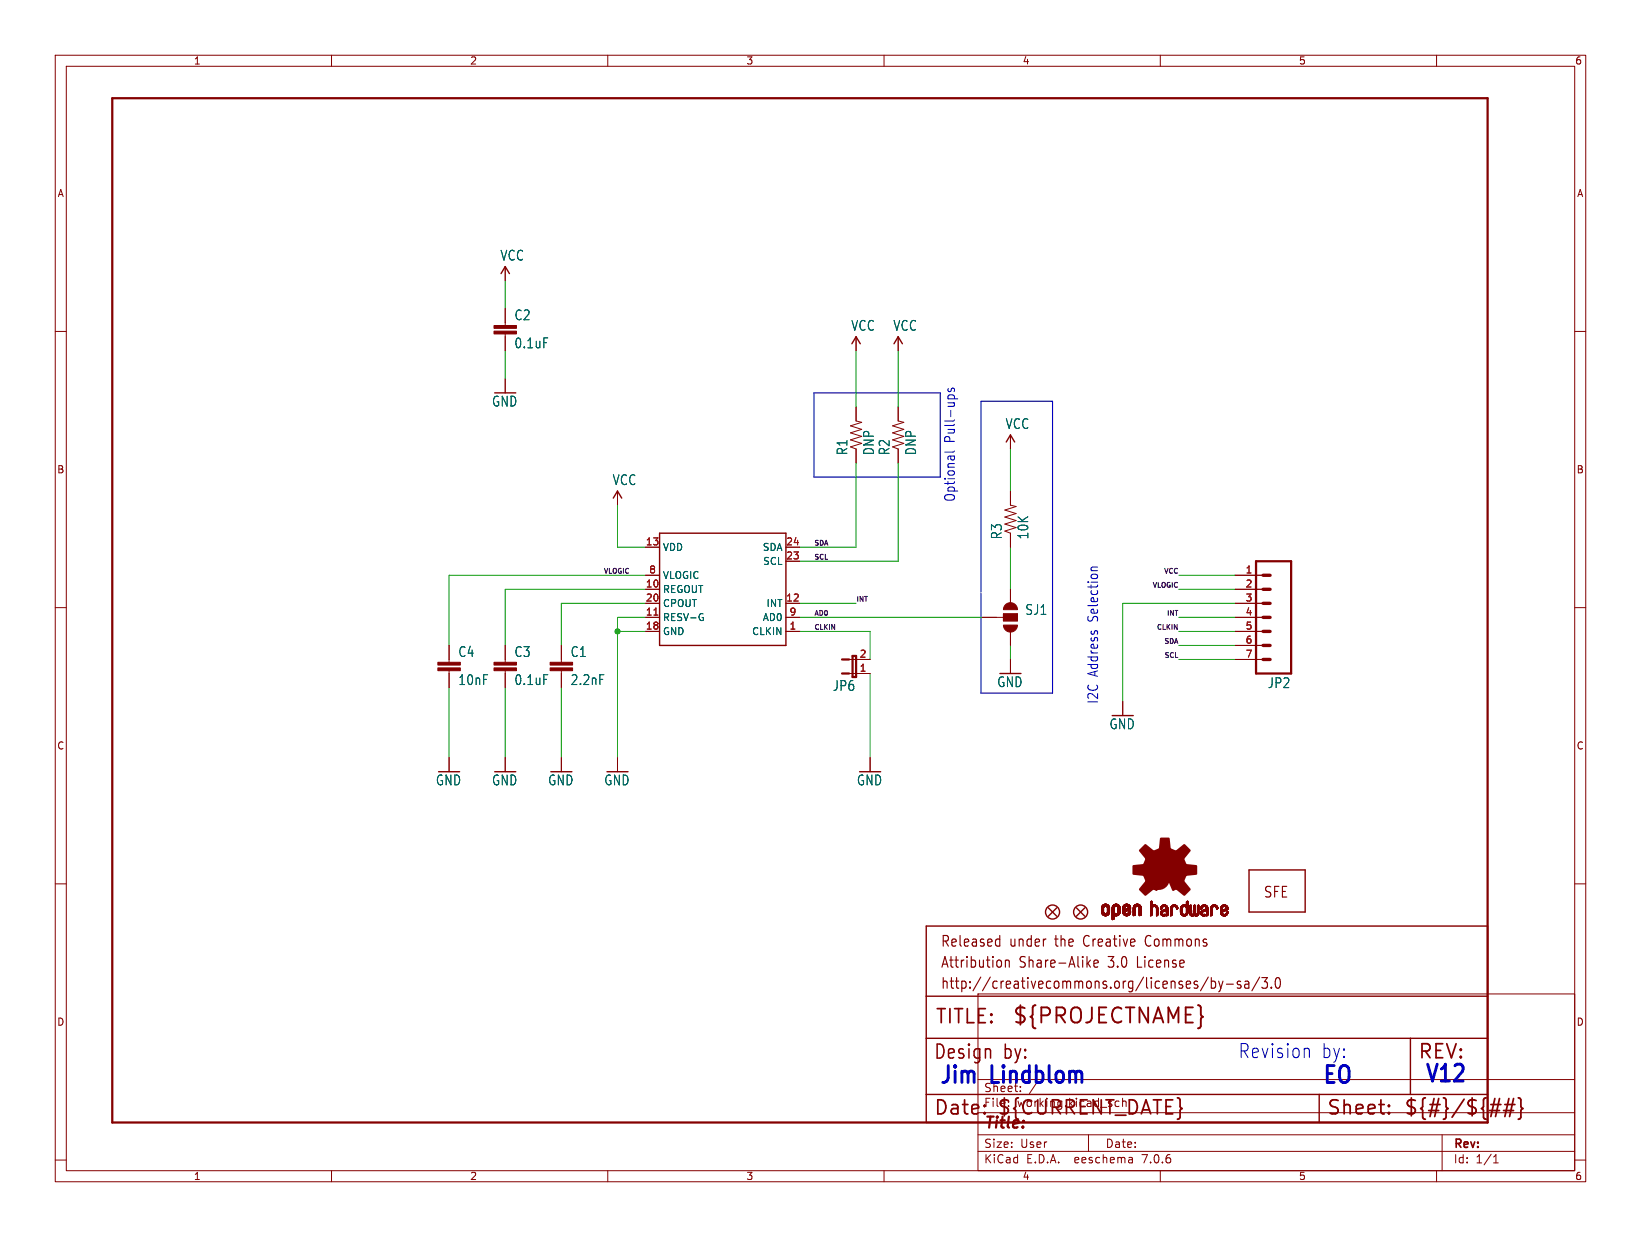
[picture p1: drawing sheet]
<svg xmlns="http://www.w3.org/2000/svg" width="297mm" height="224mm" viewBox="0 0 297 224" stroke-linecap="round" stroke-linejoin="round" font-family="sans-serif">
<defs><g id="words">
<g font-size="4.2" fill="#0000c2">
<text x="169.9" y="196.3">Jim</text>
<text x="179.6" y="196.3">Lindblom</text>
<text x="239.3" y="196.3">EO</text>
<text x="257.8" y="196.1">V12</text>
</g>
<text font-size="3.8" fill="#840000" x="183.1" y="185.7">${PROJECTNAME}</text>
<g font-size="3.5" fill="#840000">
<text x="169.2" y="185.7">TITLE:</text>
<text x="168.9" y="192.1">Design</text>
<text x="256.5" y="192.1">REV:</text>
<text x="168.9" y="202.2">Date:</text>
<text x="180.3" y="202.2">${CURRENT_DATE}</text>
<text x="240" y="202.2">Sheet:</text>
<text x="254" y="202.2">${#}/${##}</text>
</g>
<g font-size="3.5" fill="#0000c2">
<text x="224" y="191.8">Revision</text>
<text x="239.1" y="191.8">by:</text>
<text x="181.6" y="192.1">by:</text>
</g>
<text font-size="2.8" fill="#840000" x="178" y="204.8">Title:</text>
<g font-size="2.7" fill="#840000">
<text x="228.6" y="162.8">SFE</text>
<text x="170.2" y="171.7">Released</text>
<text x="182.7" y="171.7">under</text>
<text x="191.1" y="171.7">the</text>
<text x="196.5" y="171.7">Creative</text>
<text x="208" y="171.7">Commons</text>
<text x="170.2" y="175.5">Attribution</text>
<text x="170.2" y="179.3">http://creativecommons.org/licenses/by-sa/3.0</text>
<text x="184.5" y="175.5">Share-Alike</text>
<text x="200.8" y="175.5">3.0</text>
<text x="206.2" y="175.5">License</text>
</g>
<g font-size="2.5" fill="#006464">
<text x="90.5" y="47.4">VCC</text>
<text x="93" y="58.2">C2</text>
<text x="93" y="63.3">0.1uF</text>
<text x="154" y="60.1">VCC</text>
<text x="161.6" y="60.1">VCC</text>
<text x="89" y="73.8">GND</text>
<text x="181.9" y="77.9">VCC</text>
<text x="153.6" y="82.5" transform="rotate(-90 153.6 82.5)">R1</text>
<text x="158.4" y="82.5" transform="rotate(-90 158.4 82.5)">DNP</text>
<text x="161.2" y="82.5" transform="rotate(-90 161.2 82.5)">R2</text>
<text x="166" y="82.5" transform="rotate(-90 166 82.5)">DNP</text>
<text x="110.8" y="88">VCC</text>
<text x="181.5" y="97.7" transform="rotate(-90 181.5 97.7)">R3</text>
<text x="186.3" y="97.7" transform="rotate(-90 186.3 97.7)">10K</text>
<text x="185.5" y="111.5">SJ1</text>
<text x="82.9" y="119.1">C4</text>
<text x="93" y="119.1">C3</text>
<text x="103.2" y="119.1">C1</text>
<text x="82.9" y="124.2">10nF</text>
<text x="93" y="124.2">0.1uF</text>
<text x="103.2" y="124.2">2.2nF</text>
<text x="150.6" y="125.3">JP6</text>
<text x="180.4" y="124.6">GND</text>
<text x="229.4" y="124.8">JP2</text>
<text x="200.7" y="132.2">GND</text>
<text x="78.8" y="142.4">GND</text>
<text x="89" y="142.4">GND</text>
<text x="99.1" y="142.4">GND</text>
<text x="109.3" y="142.4">GND</text>
<text x="155" y="142.4">GND</text>
</g>
<g font-size="2.5" fill="#0000c2">
<text x="173" y="80.2" transform="rotate(-90 173 80.2)">Pull-ups</text>
<text x="173" y="90.9" transform="rotate(-90 173 90.9)">Optional</text>
<text x="198.9" y="112.5" transform="rotate(-90 198.9 112.5)">Selection</text>
<text x="198.9" y="127.5" transform="rotate(-90 198.9 127.5)">I2C Address</text>
</g>
<g font-size="2.1" fill="#0000c2">
<text x="178" y="197.9">Sheet:</text>
<text x="186.2" y="197.9">/</text>
</g>
<g font-size="2.1" fill="#840000">
<text x="178" y="200.6">File:</text>
<text x="184.1" y="200.6">working.kicad_sch</text>
<text x="178" y="208">Size:</text>
<text x="184.7" y="208">User</text>
<text x="200" y="208">Date:</text>
<text x="263" y="208.2">Rev:</text>
<text x="178" y="210.8">KiCad</text>
<text x="185.7" y="210.8">E.D.A.</text>
<text x="194.6" y="210.8">eeschema</text>
<text x="207" y="210.8">7.0.6</text>
<text x="263" y="210.8">Id:</text>
<text x="267.1" y="210.8">1/1</text>
</g>
<g font-size="1.8" fill="#840000">
<text x="35" y="11.9">1</text>
<text x="85" y="11.9">2</text>
<text x="135" y="11.9">3</text>
<text x="185" y="11.9">4</text>
<text x="235" y="11.9">5</text>
<text x="285" y="11.9">6</text>
<text x="10.3" y="35.9">A</text>
<text x="285.3" y="35.9">A</text>
<text x="10.3" y="85.9">B</text>
<text x="285.3" y="85.9">B</text>
<text x="10.3" y="135.9">C</text>
<text x="285.3" y="135.9">C</text>
<text x="10.3" y="185.9">D</text>
<text x="285.3" y="185.9">D</text>
<text x="35" y="213.8">1</text>
<text x="85" y="213.8">2</text>
<text x="135" y="213.8">3</text>
<text x="185" y="213.8">4</text>
<text x="235" y="213.8">5</text>
<text x="285" y="213.8">6</text>
</g>
<g font-size="1.8" fill="#a90000">
<text x="116.8" y="98.8">13</text>
<text x="142.2" y="101.3">23</text>
<text x="142.2" y="98.8">24</text>
<text x="116.8" y="106.4">10</text>
<text x="117.4" y="103.9">8</text>
<text x="225.4" y="103.9">1</text>
<text x="225.4" y="106.4">2</text>
<text x="116.8" y="111.5">11</text>
<text x="116.8" y="109">20</text>
<text x="142.2" y="109">12</text>
<text x="142.8" y="111.5">9</text>
<text x="225.4" y="109">3</text>
<text x="225.4" y="111.5">4</text>
<text x="116.8" y="114">18</text>
<text x="142.8" y="114">1</text>
<text x="155.5" y="119.1">2</text>
<text x="225.4" y="114">5</text>
<text x="225.4" y="116.6">6</text>
<text x="225.4" y="119.1">7</text>
<text x="155.5" y="121.7">1</text>
</g>
<g font-size="1.8" fill="#006464">
<text x="119.9" y="99.9">VDD</text>
<text x="138" y="99.9">SDA</text>
<text x="119.9" y="107.5">REGOUT</text>
<text x="119.9" y="105">VLOGIC</text>
<text x="138" y="102.5">SCL</text>
<text x="119.9" y="112.6">RESV-G</text>
<text x="119.9" y="110.1">CPOUT</text>
<text x="138" y="112.6">AD0</text>
<text x="138.6" y="110.1">INT</text>
<text x="119.9" y="115.2">GND</text>
<text x="136" y="115.2">CLKIN</text>
</g>
<g font-size="1.2" fill="#0f0f0f">
<text x="147.3" y="98.8">SDA</text>
<text x="147.3" y="101.4">SCL</text>
<text x="109.2" y="103.9">VLOGIC</text>
<text x="208.5" y="106.4">VLOGIC</text>
<text x="210.5" y="103.9">VCC</text>
<text x="147.3" y="111.5">AD0</text>
<text x="154.9" y="109">INT</text>
<text x="211" y="111.5">INT</text>
<text x="147.3" y="114.1">CLKIN</text>
<text x="209.2" y="114.1">CLKIN</text>
<text x="210.6" y="116.6">SDA</text>
<text x="210.6" y="119.1">SCL</text>
</g>
</g></defs>
<g fill="none" stroke="#840000" stroke-width=".18">
<path d="M10 10h277v203.9h-277zM12 12h273v199.9h-273zM60 10v2M110 10v2M160 10v2M210 10v2M260 10v2M10 60h2M91.4 48.3v2.5M91.4 55.9v3M285 60h2M91.4 60.5v3"/>
<path d="M91.4 68.6v2.5M154.9 73.7v2.5l1.1 .3-2.1 .6 2.1 .6-2.1 .7 2.1 .6-2.1 .6 2.1 .7-2.1 .6 1 .4v2.5M154.9 61v2.5M162.6 73.7v2.5l1 .3-2.1 .6 2.1 .6-2.1 .7 2.1 .6-2.1 .6 2.1 .7-2.1 .6 1.1 .4v2.5M162.6 61v2.5M182.9 78.7v2.6M111.8 88.9v2.5M116.8 99.1h2.6M142.2 99.1h2.6M182.9 88.9v2.5l1 .3-2 .6 2 .7-2 .6 2 .6-2 .7 2 .6-2 .6 1 .4v2.6M10 110h2M81.3 116.8v3.1"/>
<path d="M91.4 116.8v3.1M101.6 116.8v3.1M116.8 104.1h2.6M116.8 106.7h2.6M116.8 109.2h2.6M116.8 111.8h2.6M116.8 114.3h2.6M142.2 109.2h2.6M142.2 111.8h2.6M142.2 114.3h2.6M142.2 101.6h2.6M153.7 119.4h3.8"/>
<path d="M177.8 111.8h3.8M181.6 111.1h2.5v1.3h-2.5zM182.9 106.7v2.5M182.9 114.3v2.5M182.9 119.4v2.5M223.5 104.1h5.1M223.5 106.7h5.1M223.5 109.2h5.1M223.5 111.8h5.1M223.5 114.3h5.1M223.5 116.8h5.1M223.5 119.4h5.1"/>
<path d="M285 110h2M81.3 121.4v3.1M81.3 137.2v2.5M91.4 121.4v3.1M91.4 137.2v2.5M101.6 121.4v3.1M101.6 137.2v2.5M111.8 137.2v2.5M153.7 121.9h3.8M157.5 137.2v2.5M203.2 127v2.5M10 160h2"/>
<path d="M285 160h2M177 179.9h108v32h-108zM177 195.4h108M187.6 196l-1.3 2M10 210h2M60 211.9v2M110 211.9v2M160 211.9v2M177 208.4h108M177 205.4h108M177 201.4h108M197 205.4v3"/>
<path d="M204.9 209.6l.1 .9M205 210.4l-.2 .1M205 209.9h-.2M210 211.9v2M260 211.9v2M261 205.4v6.5M270.3 210.5h.9M270.3 209.4l.4-.4v1.5M285 210h2"/>
</g>
<path d="M20.3 17.8h248.9v185.4h-248.9zM152.4 119.4h1.3M154.3 118.7h.6v3.9h-.6zM227.3 101.6h6.4v20.3h-6.4zM152.4 121.9h1.3" fill="none" stroke="#840000" stroke-width=".41"/>
<path d="M228.6 104.1h1.3M228.6 106.7h1.3M228.6 109.2h1.3M228.6 111.8h1.3M228.6 114.3h1.3M228.6 116.8h1.3M228.6 119.4h1.3" fill="none" stroke="#840000" stroke-width=".61"/>
<g fill="#840000" stroke="#840000" stroke-width=".18">
<path d="M79.2 120.9h4.1v.5h-4.1z"/>
<path d="M79.2 119.9h4.1v.5h-4.1z"/>
<path d="M89.4 59.9h4.1v.6h-4.1z"/>
<path d="M89.4 58.9h4.1v.5h-4.1z"/>
<path d="M181.6 113.2h2.5a1.27 1.27 0 0 1-1.2 1.2 1.27 1.27 0 0 1-1.3-1.2z"/>
<path d="M181.6 111.1h2.5v1.3h-2.5z"/>
<path d="M182 109.5a1.27 1.27 0 0 1 1.4-.3 1.27 1.27 0 0 1 .7 1.2h-2.5l.1-.5z"/>
<path d="M199.4 165.1h.3z"/>
<path d="M199.4 165l.3 .1z"/>
<path d="M199.4 165h.3z"/>
<path d="M199.4 164.9l.3 .1z"/>
<path d="M199.4 164.9h.3z"/>
<path d="M199.4 164.8l.3 .1z"/>
<path d="M199.4 164.8h.3z"/>
<path d="M199.4 164.7l.3 .1z"/>
<path d="M199.4 164.7h.3z"/>
<path d="M199.4 164.6l.3 .1z"/>
<path d="M199.4 164.6h.3z"/>
<path d="M199.4 164.5l.3 .1z"/>
<path d="M199.4 164.5h.3z"/>
<path d="M199.4 164.4l.3 .1z"/>
<path d="M199.4 164.4h.3z"/>
<path d="M199.4 164.3l.3 .1z"/>
<path d="M199.4 165.2h.4z"/>
<path d="M199.4 165.1l.4 .1z"/>
<path d="M199.4 165.1h.4z"/>
<path d="M199.4 164.3h.4z"/>
<path d="M199.4 165.3h.4z"/>
<path d="M199.4 165.2l.4 .1z"/>
<path d="M199.4 164.2l.4 .1z"/>
<path d="M199.4 164.2h.4z"/>
<path d="M199.4 165.3h.5z"/>
<path d="M199.4 164.1l.5 .1z"/>
<path d="M199.4 164.1h.5z"/>
<path d="M199.4 165.4h.6z"/>
<path d="M199.4 165.3l.5 .1z"/>
<path d="M199.4 164.1h.6z"/>
<path d="M199.4 165.4h1.3z"/>
<path d="M199.4 164l1.3 .1z"/>
<path d="M199.5 165.4h1.2z"/>
<path d="M199.5 164h1.2z"/>
<path d="M199.5 165.5h1.2z"/>
<path d="M199.5 165.4l1.2 .1z"/>
<path d="M199.5 163.9l1.2 .1z"/>
<path d="M199.5 163.9h1.2z"/>
<path d="M199.5 165.5l1.2 .1z"/>
<path d="M199.5 165.6h1.1z"/>
<path d="M199.5 163.9h1.1z"/>
<path d="M199.6 165.6h1z"/>
<path d="M199.6 163.9h1z"/>
<path d="M199.6 163.8l1 .1z"/>
<path d="M199.6 163.8h1z"/>
<path d="M199.6 165.6l1 .1z"/>
<path d="M199.7 165.7h.8z"/>
<path d="M199.7 163.8h.8z"/>
<path d="M199.7 163.7l.8 .1z"/>
<path d="M199.7 163.7h.7z"/>
<path d="M199.8 165.7h.6z"/>
<path d="M199.8 163.7h.6z"/>
<path d="M199.8 165.7l.5 .1z"/>
<path d="M199.8 163.7h.5z"/>
<path d="M199.9 163.7h.4z"/>
<path d="M199.9 165.8h.4z"/>
<path d="M199.9 163.7h.3z"/>
<path d="M200 165.8h.2z"/>
<path d="M200 163.7h.2z"/>
<path d="M200.1 164.1h.6z"/>
<path d="M200.2 165.4h.5z"/>
<path d="M200.2 164.1h.5z"/>
<path d="M200.2 165.4h.6z"/>
<path d="M200.2 164.1h.6z"/>
<path d="M200.2 165.3l.6 .1z"/>
<path d="M200.3 164.1h.5z"/>
<path d="M200.3 165.3h.5z"/>
<path d="M200.3 164.1l.5 .1z"/>
<path d="M200.3 164.2h.5z"/>
<path d="M200.4 164.2h.4z"/>
<path d="M200.4 165.2l.4 .1z"/>
<path d="M200.4 165.2h.4z"/>
<path d="M200.4 164.3h.4z"/>
<path d="M200.4 164.2l.4 .1z"/>
<path d="M200.4 165.1l.4 .1z"/>
<path d="M200.4 165.1h.4z"/>
<path d="M200.4 165l.4 .1z"/>
<path d="M200.4 165h.4z"/>
<path d="M200.4 164.9l.4 .1z"/>
<path d="M200.4 164.9h.4z"/>
<path d="M200.4 164.8l.4 .1z"/>
<path d="M200.4 164.8h.4z"/>
<path d="M200.4 164.7l.4 .1z"/>
<path d="M200.4 164.7h.4z"/>
<path d="M200.4 164.6l.4 .1z"/>
<path d="M200.4 164.6h.4z"/>
<path d="M200.4 164.5l.4 .1z"/>
<path d="M200.4 164.5h.4z"/>
<path d="M200.4 164.4l.4 .1z"/>
<path d="M200.4 164.4h.4z"/>
<path d="M200.4 164.3l.4 .1z"/>
<path d="M201.3 166.4h.2z"/>
<path d="M201.3 166.4h.3z"/>
<path d="M201.3 166.3l.3 .1z"/>
<path d="M201.3 166.3h.4z"/>
<path d="M201.3 166.2l.4 .1z"/>
<path d="M201.3 166.2h.4z"/>
<path d="M201.3 166.1l.4 .1z"/>
<path d="M201.3 166.1h.4z"/>
<path d="M201.3 166l.4 .1z"/>
<path d="M201.3 166h.4z"/>
<path d="M201.3 165.9l.4 .1z"/>
<path d="M201.3 165.9h.4z"/>
<path d="M201.3 165.8l.4 .1z"/>
<path d="M201.3 165.8h.4z"/>
<path d="M201.3 165.7l.4 .1z"/>
<path d="M201.3 165.7h1z"/>
<path d="M201.3 165.7h1.1z"/>
<path d="M201.3 165.6l1.2 .1z"/>
<path d="M201.3 165.6h1.2z"/>
<path d="M201.3 165.6h1.3z"/>
<path d="M201.3 165.5l1.3 .1z"/>
<path d="M201.3 165.5h1.3z"/>
<path d="M201.3 165.4l1.3 .1z"/>
<path d="M201.3 165.4h1.3z"/>
<path d="M201.3 165.4h1.4z"/>
<path d="M201.3 165.4h.6z"/>
<path d="M201.3 165.3l.5 .1z"/>
<path d="M201.3 165.3h.5z"/>
<path d="M201.3 165.3h.4z"/>
<path d="M201.3 165.2l.4 .1z"/>
<path d="M201.3 165.2h.4z"/>
<path d="M201.3 165.1l.4 .1z"/>
<path d="M201.3 165.1h.4z"/>
<path d="M201.3 165l.4 .1z"/>
<path d="M201.3 165h.4z"/>
<path d="M201.3 164.9l.4 .1z"/>
<path d="M201.3 164.9h.4z"/>
<path d="M201.3 164.8l.4 .1z"/>
<path d="M201.3 164.8h.4z"/>
<path d="M201.3 164.7l.4 .1z"/>
<path d="M201.3 164.7h.4z"/>
<path d="M201.3 164.6l.4 .1z"/>
<path d="M201.3 164.6h.4z"/>
<path d="M201.3 164.5l.4 .1z"/>
<path d="M201.3 164.5h.4z"/>
<path d="M201.3 164.4l.4 .1z"/>
<path d="M201.3 164.4h.4z"/>
<path d="M201.3 164.3l.4 .1z"/>
<path d="M201.3 164.3h.4z"/>
<path d="M201.3 164.2l.4 .1z"/>
<path d="M201.3 166.5h.1z"/>
<path d="M201.3 166.4l.2 .1z"/>
<path d="M201.3 164.2h.4z"/>
<path d="M201.3 164.2h.5z"/>
<path d="M201.3 164.1l.5 .1z"/>
<path d="M201.3 164.1h.5z"/>
<path d="M201.3 164.1h.6z"/>
<path d="M201.4 164.1h.5z"/>
<path d="M201.4 164l1.3 .1z"/>
<path d="M201.4 164h1.2z"/>
<path d="M201.4 163.9l1.2 .1z"/>
<path d="M201.4 163.9h1.2z"/>
<path d="M201.4 163.9h1.1z"/>
<path d="M201.5 163.9h1z"/>
<path d="M201.5 163.8l1 .1z"/>
<path d="M201.5 163.8h1z"/>
<path d="M201.6 163.8h.9z"/>
<path d="M201.6 163.8h.8z"/>
<path d="M201.6 163.7l.8 .1z"/>
<path d="M201.7 163.7h.6z"/>
<path d="M201.7 165.7l.6 .1z"/>
<path d="M201.8 163.7h.5z"/>
<path d="M201.8 165.8h.4z"/>
<path d="M201.8 163.7h.4z"/>
<path d="M201.9 165.8h.2z"/>
<path d="M201.9 163.7h.2z"/>
<path d="M202.1 164.1h.6z"/>
<path d="M202.1 165.4h.6z"/>
<path d="M202.2 165.4h.5z"/>
<path d="M202.2 164.1h.5z"/>
<path d="M202.2 165.3l.5 .1z"/>
<path d="M202.2 165.3h.5z"/>
<path d="M202.2 164.1l.5 .1z"/>
<path d="M202.3 165.3h.4z"/>
<path d="M202.3 164.2h.4z"/>
<path d="M202.3 165.2l.4 .1z"/>
<path d="M202.3 165.2h.4z"/>
<path d="M202.3 164.3h.4z"/>
<path d="M202.3 164.2l.4 .1z"/>
<path d="M202.3 165.1l.4 .1z"/>
<path d="M202.3 165.1h.4z"/>
<path d="M202.3 164.4h.4z"/>
<path d="M202.3 164.3l.4 .1z"/>
<path d="M202.4 165.1h.3z"/>
<path d="M202.4 165l.3 .1z"/>
<path d="M202.4 165h.3z"/>
<path d="M202.4 164.9l.3 .1z"/>
<path d="M202.4 164.9h.3z"/>
<path d="M202.4 164.8l.3 .1z"/>
<path d="M202.4 164.8h.3z"/>
<path d="M202.4 164.7l.3 .1z"/>
<path d="M202.4 164.7h.3z"/>
<path d="M202.4 164.6l.3 .1z"/>
<path d="M202.4 164.6h.3z"/>
<path d="M202.4 164.5l.3 .1z"/>
<path d="M202.4 164.5h.3z"/>
<path d="M202.4 164.4l.3 .1z"/>
<path d="M202.4 164.4h.3z"/>
<path d="M203.2 165.2h.4z"/>
<path d="M203.2 165.1l.4 .1z"/>
<path d="M203.2 165.1h.4z"/>
<path d="M203.2 165l.5 .1z"/>
<path d="M203.2 165h.5z"/>
<path d="M203.2 165h.6z"/>
<path d="M203.2 165h.7z"/>
<path d="M203.2 164.9l.7 .1z"/>
<path d="M203.2 164.9h.7z"/>
<path d="M203.2 164.9h.8z"/>
<path d="M203.2 164.9h.9z"/>
<path d="M203.2 164.8l.9 .1z"/>
<path d="M203.2 164.8h.9z"/>
<path d="M203.2 164.8h1z"/>
<path d="M203.2 164.8h1.1z"/>
<path d="M203.2 164.7l1.1 .1z"/>
<path d="M203.2 164.7h1.1z"/>
<path d="M203.2 164.7h1.2z"/>
<path d="M203.2 164.7h1.3z"/>
<path d="M203.2 164.6l1.3 .1z"/>
<path d="M203.2 164.6h1.4z"/>
<path d="M203.2 164.6h.4z"/>
<path d="M203.2 164.5l.4 .1z"/>
<path d="M203.2 164.5h.3z"/>
<path d="M203.2 164.4l.3 .1z"/>
<path d="M203.2 164.4h.3z"/>
<path d="M203.2 164.4h.4z"/>
<path d="M203.2 164.3l.4 .1z"/>
<path d="M203.2 164.3h.4z"/>
<path d="M203.2 164.2l.4 .1z"/>
<path d="M203.2 165.3h.5z"/>
<path d="M203.2 165.3h.4z"/>
<path d="M203.2 165.2l.4 .1z"/>
<path d="M203.2 164.2h.4z"/>
<path d="M203.2 164.2h.5z"/>
<path d="M203.2 164.1l.5 .1z"/>
<path d="M203.2 164.1h.5z"/>
<path d="M203.2 165.3l.6 .1z"/>
<path d="M203.2 164.1h.6z"/>
<path d="M203.2 165.4h.6z"/>
<path d="M203.3 165.4h.5z"/>
<path d="M203.3 164.1h.5z"/>
<path d="M203.3 165.4h1.3z"/>
<path d="M203.3 164.1h.6z"/>
<path d="M203.3 165.4h1.2z"/>
<path d="M203.3 164l1.3 .1z"/>
<path d="M203.3 164h1.3z"/>
<path d="M203.3 165.5h1.2z"/>
<path d="M203.3 165.4l1.2 .1z"/>
<path d="M203.3 164h1.2z"/>
<path d="M203.3 163.9l1.2 .1z"/>
<path d="M203.4 165.5l1.1 .1z"/>
<path d="M203.4 163.9h1.1z"/>
<path d="M203.4 165.6h1.1z"/>
<path d="M203.4 165.6h1z"/>
<path d="M203.4 163.9h1z"/>
<path d="M203.4 163.8l1 .1z"/>
<path d="M203.4 163.8h1z"/>
<path d="M203.5 165.6l.9 .1z"/>
<path d="M203.5 163.8h.9z"/>
<path d="M203.5 165.7h.8z"/>
<path d="M203.5 163.8h.8z"/>
<path d="M203.5 163.7l.8 .1z"/>
<path d="M203.6 163.7h.7z"/>
<path d="M203.6 165.7h.7z"/>
<path d="M203.6 163.7h.6z"/>
<path d="M203.6 165.7h.6z"/>
<path d="M203.7 163.7h.5z"/>
<path d="M203.7 165.7l.5 .1z"/>
<path d="M203.7 164.6h.9z"/>
<path d="M203.7 163.7h.4z"/>
<path d="M203.7 165.8h.4z"/>
<path d="M203.8 165.8h.3z"/>
<path d="M203.8 165.8h.2z"/>
<path d="M203.8 164.6h.8z"/>
<path d="M203.8 163.7h.3z"/>
<path d="M203.8 164.5l.8 .1z"/>
<path d="M203.8 163.7h.2z"/>
<path d="M203.8 164.5h.8z"/>
<path d="M203.9 164.5h.7z"/>
<path d="M204 164.5h.6z"/>
<path d="M204 164.1h.6z"/>
<path d="M204 165.4h.6z"/>
<path d="M204 164.4l.6 .1z"/>
<path d="M204 164.4h.6z"/>
<path d="M204.1 164.4h.5z"/>
<path d="M204.1 164.1h.5z"/>
<path d="M204.1 165.4h.5z"/>
<path d="M204.1 165.3l.5 .1z"/>
<path d="M204.1 165.3h.5z"/>
<path d="M204.1 164.1l.5 .1z"/>
<path d="M204.1 164.2h.5z"/>
<path d="M204.2 165.3h.4z"/>
<path d="M204.2 164.2h.4z"/>
<path d="M204.2 164.4h.4z"/>
<path d="M204.2 165.2l.4 .1z"/>
<path d="M204.2 165.2h.4z"/>
<path d="M204.2 164.3l.4 .1z"/>
<path d="M204.2 164.3h.4z"/>
<path d="M204.2 164.2l.4 .1z"/>
<path d="M204.2 165.1l.4 .1z"/>
<path d="M204.2 165.1h.4z"/>
<path d="M204.3 165.1h.3z"/>
<path d="M204.3 165l.3 .1z"/>
<path d="M204.3 165h.3z"/>
<path d="M204.4 165h.2z"/>
<path d="M204.4 164.9l.2 .1z"/>
<path d="M204.4 164.9h.2z"/>
<path d="M204.5 164.9h.1z"/>
<path d="M205.1 165.7h.3z"/>
<path d="M205.1 165.7h.4z"/>
<path d="M205.1 165.6l.4 .1z"/>
<path d="M205.1 165.6h.4z"/>
<path d="M205.1 165.5l.4 .1z"/>
<path d="M205.1 165.5h.4z"/>
<path d="M205.1 165.4l.4 .1z"/>
<path d="M205.1 165.4h.4z"/>
<path d="M205.1 165.3l.4 .1z"/>
<path d="M205.1 165.3h.4z"/>
<path d="M205.1 165.2l.4 .1z"/>
<path d="M205.1 165.2h.4z"/>
<path d="M205.1 165.1l.4 .1z"/>
<path d="M205.1 165.1h.4z"/>
<path d="M205.1 165l.4 .1z"/>
<path d="M205.1 165h.4z"/>
<path d="M205.1 164.9l.4 .1z"/>
<path d="M205.1 164.9h.4z"/>
<path d="M205.1 164.8l.4 .1z"/>
<path d="M205.1 164.8h.4z"/>
<path d="M205.1 164.7l.4 .1z"/>
<path d="M205.1 164.7h.4z"/>
<path d="M205.1 164.6l.4 .1z"/>
<path d="M205.1 164.6h.4z"/>
<path d="M205.1 164.5l.4 .1z"/>
<path d="M205.1 164.5h.4z"/>
<path d="M205.1 164.4l.4 .1z"/>
<path d="M205.1 164.4h.4z"/>
<path d="M205.1 164.3l.4 .1z"/>
<path d="M205.1 164.3h.4z"/>
<path d="M205.1 165.7h.2z"/>
<path d="M205.1 164.2l.4 .1z"/>
<path d="M205.1 165.7l.2 .1z"/>
<path d="M205.1 164.2h.4z"/>
<path d="M205.1 164.2h.5z"/>
<path d="M205.1 164.1l.5 .1z"/>
<path d="M205.1 164.1h.5z"/>
<path d="M205.1 164.1h.6z"/>
<path d="M205.2 164.1h.5z"/>
<path d="M205.2 164.1h.6z"/>
<path d="M205.2 164l1.3 .1z"/>
<path d="M205.2 164h1.3z"/>
<path d="M205.2 164h1.2z"/>
<path d="M205.2 163.9l1.2 .1z"/>
<path d="M205.3 163.9h1.1z"/>
<path d="M205.3 163.9h1z"/>
<path d="M205.3 163.8l1 .1z"/>
<path d="M205.3 163.8h1z"/>
<path d="M205.4 163.8h.9z"/>
<path d="M205.4 163.8h.8z"/>
<path d="M205.5 163.7l.7 .1z"/>
<path d="M205.5 163.7h.7z"/>
<path d="M205.5 163.7h.6z"/>
<path d="M205.6 163.7h.5z"/>
<path d="M205.6 163.7h.4z"/>
<path d="M205.7 163.7h.3z"/>
<path d="M205.7 163.7h.2z"/>
<path d="M205.9 164.1h.6z"/>
<path d="M206 164.1h.5z"/>
<path d="M206.1 164.1l.4 .1z"/>
<path d="M206.1 164.2h.4z"/>
<path d="M206.1 164.2l.5 .1z"/>
<path d="M206.2 164.3h.4z"/>
<path d="M206.2 165.7h.2z"/>
<path d="M206.2 165.7h.3z"/>
<path d="M206.2 165.6l.4 .1z"/>
<path d="M206.2 165.6h.4z"/>
<path d="M206.2 165.5l.4 .1z"/>
<path d="M206.2 165.5h.4z"/>
<path d="M206.2 165.4l.4 .1z"/>
<path d="M206.2 165.4h.4z"/>
<path d="M206.2 165.3l.4 .1z"/>
<path d="M206.2 165.3h.4z"/>
<path d="M206.2 165.2l.4 .1z"/>
<path d="M206.2 165.2h.4z"/>
<path d="M206.2 165.1l.4 .1z"/>
<path d="M206.2 165.1h.4z"/>
<path d="M206.2 165l.4 .1z"/>
<path d="M206.2 165h.4z"/>
<path d="M206.2 164.9l.4 .1z"/>
<path d="M206.2 164.9h.4z"/>
<path d="M206.2 164.8l.4 .1z"/>
<path d="M206.2 164.8h.4z"/>
<path d="M206.2 164.7l.4 .1z"/>
<path d="M206.2 164.7h.4z"/>
<path d="M206.2 164.6l.4 .1z"/>
<path d="M206.2 164.6h.4z"/>
<path d="M206.2 164.5l.4 .1z"/>
<path d="M206.2 164.5h.4z"/>
<path d="M206.2 164.4l.4 .1z"/>
<path d="M206.2 164.4h.4z"/>
<path d="M206.2 164.3l.4 .1z"/>
<path d="M206.2 165.7l.2 .1z"/>
<path d="M206.2 165.8h.1z"/>
<path d="M208.2 165.8h.2z"/>
<path d="M208.2 165.7l.2 .1z"/>
<path d="M208.2 163.3h.3z"/>
<path d="M208.2 165.8h.1z"/>
<path d="M208.2 165.7h.2z"/>
<path d="M208.2 165.7h.3z"/>
<path d="M208.2 165.6l.3 .1z"/>
<path d="M208.2 165.6h.3z"/>
<path d="M208.2 165.5l.3 .1z"/>
<path d="M208.2 165.5h.3z"/>
<path d="M208.2 165.4l.3 .1z"/>
<path d="M208.2 165.4h.3z"/>
<path d="M208.2 165.3l.3 .1z"/>
<path d="M208.2 165.3h.3z"/>
<path d="M208.2 165.2l.3 .1z"/>
<path d="M208.2 165.2h.3z"/>
<path d="M208.2 165.1l.3 .1z"/>
<path d="M208.2 165.1h.3z"/>
<path d="M208.2 165l.3 .1z"/>
<path d="M208.2 165h.3z"/>
<path d="M208.2 164.9l.3 .1z"/>
<path d="M208.2 164.9h.3z"/>
<path d="M208.2 164.8l.3 .1z"/>
<path d="M208.2 164.8h.3z"/>
<path d="M208.2 164.7l.3 .1z"/>
<path d="M208.2 164.7h.3z"/>
<path d="M208.2 164.6l.3 .1z"/>
<path d="M208.2 164.6h.3z"/>
<path d="M208.2 164.5l.3 .1z"/>
<path d="M208.2 164.5h.3z"/>
<path d="M208.2 164.4l.3 .1z"/>
<path d="M208.2 164.4h.3z"/>
<path d="M208.2 164.3l.3 .1z"/>
<path d="M208.2 164.3h.3z"/>
<path d="M208.2 164.3h.4z"/>
<path d="M208.2 164.2l.4 .1z"/>
<path d="M208.2 164.2h.4z"/>
<path d="M208.2 164.2h.5z"/>
<path d="M208.2 164.1l.5 .1z"/>
<path d="M208.2 164.1h.5z"/>
<path d="M208.2 164.1h.6z"/>
<path d="M208.2 164.1h.7z"/>
<path d="M208.2 164.1h1.2z"/>
<path d="M208.2 164l1.2 .1z"/>
<path d="M208.2 164h1.2z"/>
<path d="M208.2 164h1.1z"/>
<path d="M208.2 163.9l1.1 .1z"/>
<path d="M208.2 163.9h1.1z"/>
<path d="M208.2 163.9h1z"/>
<path d="M208.2 163.9h.3z"/>
<path d="M208.2 163.8l.3 .1z"/>
<path d="M208.2 163.8h.3z"/>
<path d="M208.2 163.7l.3 .1z"/>
<path d="M208.2 163.7h.3z"/>
<path d="M208.2 163.6l.3 .1z"/>
<path d="M208.2 163.6h.3z"/>
<path d="M208.2 163.5l.3 .1z"/>
<path d="M208.2 163.5h.3z"/>
<path d="M208.2 163.4l.3 .1z"/>
<path d="M208.2 163.4h.3z"/>
<path d="M208.2 163.3l.3 .1z"/>
<path d="M208.2 163.2l.3 .1z"/>
<path d="M208.2 163.2h.3z"/>
<path d="M208.3 163.2h.2z"/>
<path d="M208.3 163.1l.2 .1z"/>
<path d="M208.6 163.9h.6z"/>
<path d="M208.6 163.8l.6 .1z"/>
<path d="M208.7 163.8h.4z"/>
<path d="M208.9 164.1h.6z"/>
<path d="M209 164.1h.5z"/>
<path d="M209.1 164.1h.4z"/>
<path d="M209.1 164.1l.4 .1z"/>
<path d="M209.1 164.2h.4z"/>
<path d="M209.2 164.2h.3z"/>
<path d="M209.2 164.3h.3z"/>
<path d="M209.2 164.2l.3 .1z"/>
<path d="M209.2 164.3h.4z"/>
<path d="M209.3 164.3h.3z"/>
<path d="M209.3 164.4h.3z"/>
<path d="M209.3 164.3l.3 .1z"/>
<path d="M209.3 164.5h.3z"/>
<path d="M209.3 164.4l.3 .1z"/>
<path d="M209.3 165.8h.1z"/>
<path d="M209.3 165.7l.2 .1z"/>
<path d="M209.3 165.7h.2z"/>
<path d="M209.3 165.7h.3z"/>
<path d="M209.3 165.6l.3 .1z"/>
<path d="M209.3 165.6h.3z"/>
<path d="M209.3 165.5l.3 .1z"/>
<path d="M209.3 165.5h.3z"/>
<path d="M209.3 165.4l.3 .1z"/>
<path d="M209.3 165.4h.3z"/>
<path d="M209.3 165.3l.3 .1z"/>
<path d="M209.3 165.3h.3z"/>
<path d="M209.3 165.2l.3 .1z"/>
<path d="M209.3 165.2h.3z"/>
<path d="M209.3 165.1l.3 .1z"/>
<path d="M209.3 165.1h.3z"/>
<path d="M209.3 165l.3 .1z"/>
<path d="M209.3 165h.3z"/>
<path d="M209.3 164.9l.3 .1z"/>
<path d="M209.3 164.9h.3z"/>
<path d="M209.3 164.8l.3 .1z"/>
<path d="M209.3 164.8h.3z"/>
<path d="M209.3 164.7l.3 .1z"/>
<path d="M209.3 164.7h.3z"/>
<path d="M209.3 164.6l.3 .1z"/>
<path d="M209.3 164.6h.3z"/>
<path d="M209.3 164.5l.3 .1z"/>
<path d="M210 165.4h.3z"/>
<path d="M210 165.3l.3 .1z"/>
<path d="M210 165.3h.3z"/>
<path d="M210 165.2l.3 .1z"/>
<path d="M210 165.2h.3z"/>
<path d="M210 164.6h.2z"/>
<path d="M210 164.5l.2 .1z"/>
<path d="M210 164.5h.3z"/>
<path d="M210 164.4l.3 .1z"/>
<path d="M210 164.4h.3z"/>
<path d="M210 165.4h.4z"/>
<path d="M210 165.2h.4z"/>
<path d="M210 165.1l.4 .1z"/>
<path d="M210 165.1h.4z"/>
<path d="M210.1 165.5h.3z"/>
<path d="M210.1 165.4l.3 .1z"/>
<path d="M210.1 165.4h.3z"/>
<path d="M210.1 165.1h.3z"/>
<path d="M210.1 164.4h.2z"/>
<path d="M210.1 164.3l.2 .1z"/>
<path d="M210.1 164.3h.2z"/>
<path d="M210.1 164.3h.3z"/>
<path d="M210.1 165.5h.4z"/>
<path d="M210.1 165.1h.4z"/>
<path d="M210.1 165l.4 .1z"/>
<path d="M210.1 165h.5z"/>
<path d="M210.1 164.2l.3 .1z"/>
<path d="M210.1 164.2h.3z"/>
<path d="M210.1 165.5l.8 .1z"/>
<path d="M210.1 165.5h.5z"/>
<path d="M210.1 165.6h.8z"/>
<path d="M210.1 164.2h.4z"/>
<path d="M210.1 165h.6z"/>
<path d="M210.1 164.1l.4 .1z"/>
<path d="M210.1 165h.7z"/>
<path d="M210.1 164.9l.7 .1z"/>
<path d="M210.1 164.1h.4z"/>
<path d="M210.1 164.1h.5z"/>
<path d="M210.2 165.6h.7z"/>
<path d="M210.2 164.9h.6z"/>
<path d="M210.2 164.1h.4z"/>
<path d="M210.2 164.1h.5z"/>
<path d="M210.2 165.6l.7 .1z"/>
<path d="M210.2 164.1h1.1z"/>
<path d="M210.2 165.7h.7z"/>
<path d="M210.2 164.9h.7z"/>
<path d="M210.2 164.1h1z"/>
<path d="M210.2 164l1 .1z"/>
<path d="M210.2 164h1z"/>
<path d="M210.2 164.9h.8z"/>
<path d="M210.3 165.7h.6z"/>
<path d="M210.3 164.9h.7z"/>
<path d="M210.3 164h.9z"/>
<path d="M210.3 164.8l.7 .1z"/>
<path d="M210.3 164h.8z"/>
<path d="M210.3 163.9l.8 .1z"/>
<path d="M210.3 164.8h1.1z"/>
<path d="M210.3 163.9h.8z"/>
<path d="M210.3 165.7l.6 .1z"/>
<path d="M210.4 165.8h.5z"/>
<path d="M210.4 163.9h.7z"/>
<path d="M210.4 164.8h1z"/>
<path d="M210.4 163.9h.6z"/>
<path d="M210.4 163.8l.6 .1z"/>
<path d="M210.5 163.8h.5z"/>
<path d="M210.5 164.8h.9z"/>
<path d="M210.5 164.7l.9 .1z"/>
<path d="M210.5 163.8h.4z"/>
<path d="M210.6 164.7h.8z"/>
<path d="M210.6 165.5h.3z"/>
<path d="M210.7 163.8h.1z"/>
<path d="M210.7 165.5h.2z"/>
<path d="M210.7 164.7h.7z"/>
<path d="M210.7 164.6l.7 .1z"/>
<path d="M210.7 164.1h.6z"/>
<path d="M210.8 164.6h.6z"/>
<path d="M210.8 164.1h.5z"/>
<path d="M210.9 164.6h.5z"/>
<path d="M210.9 164.1h.4z"/>
<path d="M210.9 164.1l.4 .1z"/>
<path d="M210.9 164.2h.4z"/>
<path d="M211 164.6h.4z"/>
<path d="M211 164.2h.3z"/>
<path d="M211 164.5l.4 .1z"/>
<path d="M211 164.5h.4z"/>
<path d="M211 164.2l.3 .1z"/>
<path d="M211 164.3h.4z"/>
<path d="M211 164.8l.4 .1z"/>
<path d="M211.1 164.5h.3z"/>
<path d="M211.1 164.3h.3z"/>
<path d="M211.1 164.9h.3z"/>
<path d="M211.1 164.4h.3z"/>
<path d="M211.1 164.3l.3 .1z"/>
<path d="M211.1 165.8h.1z"/>
<path d="M211.1 165.8h.2z"/>
<path d="M211.1 165.7l.2 .1z"/>
<path d="M211.1 165.7h.2z"/>
<path d="M211.1 165.7h.3z"/>
<path d="M211.1 165.6l.3 .1z"/>
<path d="M211.1 165.6h.3z"/>
<path d="M211.1 165.5l.3 .1z"/>
<path d="M211.1 165.5h.3z"/>
<path d="M211.1 165.4l.3 .1z"/>
<path d="M211.1 165.4h.3z"/>
<path d="M211.1 165.3l.3 .1z"/>
<path d="M211.1 165.3h.3z"/>
<path d="M211.1 165.2l.3 .1z"/>
<path d="M211.1 165.2h.3z"/>
<path d="M211.1 165.1l.3 .1z"/>
<path d="M211.1 165.1h.3z"/>
<path d="M211.1 165l.3 .1z"/>
<path d="M211.1 165h.3z"/>
<path d="M211.1 164.9l.3 .1z"/>
<path d="M211.1 164.4l.3 .1z"/>
<path d="M211.8 165.8h.1z"/>
<path d="M211.8 165.8h.2z"/>
<path d="M211.8 165.7l.2 .1z"/>
<path d="M211.8 165.7h.3z"/>
<path d="M211.8 165.6l.3 .1z"/>
<path d="M211.8 165.6h.3z"/>
<path d="M211.8 165.5l.3 .1z"/>
<path d="M211.8 165.5h.3z"/>
<path d="M211.8 165.4l.3 .1z"/>
<path d="M211.8 165.4h.3z"/>
<path d="M211.8 165.3l.3 .1z"/>
<path d="M211.8 165.3h.3z"/>
<path d="M211.8 165.2l.3 .1z"/>
<path d="M211.8 165.2h.3z"/>
<path d="M211.8 165.1l.3 .1z"/>
<path d="M211.8 165.1h.3z"/>
<path d="M211.8 165l.3 .1z"/>
<path d="M211.8 165h.3z"/>
<path d="M211.8 164.9l.3 .1z"/>
<path d="M211.8 164.9h.3z"/>
<path d="M211.8 164.8l.3 .1z"/>
<path d="M211.8 164.8h.3z"/>
<path d="M211.8 164.7l.3 .1z"/>
<path d="M211.8 164.7h.3z"/>
<path d="M211.8 164.6l.3 .1z"/>
<path d="M211.8 164.6h.3z"/>
<path d="M211.8 164.5l.3 .1z"/>
<path d="M211.8 164.5h.3z"/>
<path d="M211.8 164.4l.3 .1z"/>
<path d="M211.8 164.4h.3z"/>
<path d="M211.8 164.3l.4 .1z"/>
<path d="M211.8 164.3h.4z"/>
<path d="M211.9 164.3h.3z"/>
<path d="M211.9 164.2l.3 .1z"/>
<path d="M211.9 164.2h.3z"/>
<path d="M211.9 164.2h.4z"/>
<path d="M211.9 164.1l.4 .1z"/>
<path d="M211.9 164.1h.4z"/>
<path d="M211.9 164.1h.5z"/>
<path d="M211.9 164.1h.6z"/>
<path d="M212 164.1h.5z"/>
<path d="M212 164.1h1.1z"/>
<path d="M212 164l1 .1z"/>
<path d="M212 164h1z"/>
<path d="M212.1 164h.9z"/>
<path d="M212.1 163.9l.8 .1z"/>
<path d="M212.1 163.9h.8z"/>
<path d="M212.2 163.9h.7z"/>
<path d="M212.2 163.9h.6z"/>
<path d="M212.2 163.8l.6 .1z"/>
<path d="M212.3 163.8h.5z"/>
<path d="M212.3 163.8h.4z"/>
<path d="M212.5 163.8h.1z"/>
<path d="M212.6 164.1h.5z"/>
<path d="M212.7 164.1h.4z"/>
<path d="M212.7 164.1l.4 .1z"/>
<path d="M212.7 164.2h.4z"/>
<path d="M212.8 164.2h.3z"/>
<path d="M212.8 164.2h.4z"/>
<path d="M212.8 164.2l.4 .1z"/>
<path d="M212.8 164.3h.4z"/>
<path d="M212.9 164.3h.3z"/>
<path d="M212.9 164.3l.3 .1z"/>
<path d="M212.9 164.4h.3z"/>
<path d="M212.9 164.5h.3z"/>
<path d="M212.9 164.4l.3 .1z"/>
<path d="M212.9 164.5h.2z"/>
<path d="M212.9 164.5l.2 .1z"/>
<path d="M213.6 165.1h.3z"/>
<path d="M213.6 165l.3 .1z"/>
<path d="M213.6 165h.3z"/>
<path d="M213.6 164.9l.3 .1z"/>
<path d="M213.6 164.9h.3z"/>
<path d="M213.6 164.8l.3 .1z"/>
<path d="M213.6 164.8h.3z"/>
<path d="M213.6 164.7l.3 .1z"/>
<path d="M213.6 164.7h.3z"/>
<path d="M213.6 164.6l.3 .1z"/>
<path d="M213.6 164.6h.3z"/>
<path d="M213.6 164.5l.3 .1z"/>
<path d="M213.6 164.5h.3z"/>
<path d="M213.6 165.2h.3z"/>
<path d="M213.6 165.1l.3 .1z"/>
<path d="M213.6 164.4l.3 .1z"/>
<path d="M213.6 164.4h.3z"/>
<path d="M213.7 165.2l.3 .1z"/>
<path d="M213.7 165.2h.2z"/>
<path d="M213.7 164.4h.2z"/>
<path d="M213.7 164.4h.3z"/>
<path d="M213.7 165.3h.3z"/>
<path d="M213.7 164.3l.3 .1z"/>
<path d="M213.7 164.3h.3z"/>
<path d="M213.7 165.4h.3z"/>
<path d="M213.7 165.3l.3 .1z"/>
<path d="M213.7 165.4h.4z"/>
<path d="M213.7 164.2l.3 .1z"/>
<path d="M213.7 164.2h.3z"/>
<path d="M213.7 165.4l.4 .1z"/>
<path d="M213.7 164.2h.4z"/>
<path d="M213.7 165.5h.4z"/>
<path d="M213.7 165.5h.5z"/>
<path d="M213.7 164.1l.4 .1z"/>
<path d="M213.7 164.1h.5z"/>
<path d="M213.8 165.5h.4z"/>
<path d="M213.8 164.1h.4z"/>
<path d="M213.8 165.5l1.1 .1z"/>
<path d="M213.8 165.5h.5z"/>
<path d="M213.8 164.1h.5z"/>
<path d="M213.8 165.6h1.1z"/>
<path d="M213.8 164.1h1.2z"/>
<path d="M213.8 164l1.2 .1z"/>
<path d="M213.8 164h1.2z"/>
<path d="M213.8 165.6h1z"/>
<path d="M213.9 165.6l.9 .1z"/>
<path d="M213.9 164h1.1z"/>
<path d="M213.9 165.7h.9z"/>
<path d="M213.9 163.9l1.1 .1z"/>
<path d="M213.9 163.9h1.1z"/>
<path d="M213.9 165.7h.8z"/>
<path d="M214 165.7h.7z"/>
<path d="M214 163.9h1z"/>
<path d="M214 165.7l.7 .1z"/>
<path d="M214 163.9h.6z"/>
<path d="M214 165.8h.6z"/>
<path d="M214.1 165.8h.5z"/>
<path d="M214.1 163.9h.5z"/>
<path d="M214.1 163.8l.5 .1z"/>
<path d="M214.1 163.8h.5z"/>
<path d="M214.1 165.8h.4z"/>
<path d="M214.1 163.8h.4z"/>
<path d="M214.3 163.8h.1z"/>
<path d="M214.4 164.1h.6z"/>
<path d="M214.4 165.5h.5z"/>
<path d="M214.5 164.1h.5z"/>
<path d="M214.5 165.5h.4z"/>
<path d="M214.5 164.1l.5 .1z"/>
<path d="M214.6 165.5h.3z"/>
<path d="M214.6 165.4l.4 .1z"/>
<path d="M214.6 164.2h.4z"/>
<path d="M214.6 165.4h.4z"/>
<path d="M214.6 164.2l.4 .1z"/>
<path d="M214.6 164.3h.4z"/>
<path d="M214.7 165.3l.3 .1z"/>
<path d="M214.7 164.3h.3z"/>
<path d="M214.7 165.3h.3z"/>
<path d="M214.7 163.9h.3z"/>
<path d="M214.7 163.8l.3 .1z"/>
<path d="M214.7 165.2l.3 .1z"/>
<path d="M214.7 165.2h.3z"/>
<path d="M214.7 165.1h.3z"/>
<path d="M214.7 165l.3 .1z"/>
<path d="M214.7 165h.3z"/>
<path d="M214.7 164.9l.3 .1z"/>
<path d="M214.7 164.9h.3z"/>
<path d="M214.7 164.8h.3z"/>
<path d="M214.7 164.7l.3 .1z"/>
<path d="M214.7 164.7h.3z"/>
<path d="M214.7 164.6h.3z"/>
<path d="M214.7 164.5h.3z"/>
<path d="M214.7 164.4l.3 .1z"/>
<path d="M214.7 164.4h.3z"/>
<path d="M214.7 164.3l.3 .1z"/>
<path d="M214.7 163.8h.3z"/>
<path d="M214.7 163.7l.3 .1z"/>
<path d="M214.7 163.7h.3z"/>
<path d="M214.7 163.6l.3 .1z"/>
<path d="M214.7 163.6h.3z"/>
<path d="M214.7 163.5h.3z"/>
<path d="M214.7 163.4h.3z"/>
<path d="M214.7 163.3h.3z"/>
<path d="M214.7 165.1l.3 .1z"/>
<path d="M214.7 164.8l.3 .1z"/>
<path d="M214.7 164.6l.3 .1z"/>
<path d="M214.7 164.5l.3 .1z"/>
<path d="M214.7 163.5l.3 .1z"/>
<path d="M214.7 163.4l.3 .1z"/>
<path d="M214.7 163.3l.3 .1z"/>
<path d="M214.7 163.2l.3 .1z"/>
<path d="M214.7 163.2h.3z"/>
<path d="M214.8 163.2h.2z"/>
<path d="M214.9 163.1l.1 .1z"/>
<path d="M215.3 165.3h.3z"/>
<path d="M215.3 165.2l.3 .1z"/>
<path d="M215.3 165.2h.3z"/>
<path d="M215.3 165.1l.3 .1z"/>
<path d="M215.3 165.1h.3z"/>
<path d="M215.3 165l.3 .1z"/>
<path d="M215.3 165h.3z"/>
<path d="M215.3 164.9l.3 .1z"/>
<path d="M215.3 164.9h.3z"/>
<path d="M215.3 164.8l.3 .1z"/>
<path d="M215.3 164.8h.3z"/>
<path d="M215.3 164.7l.3 .1z"/>
<path d="M215.3 164.7h.3z"/>
<path d="M215.3 164.6l.3 .1z"/>
<path d="M215.3 164.6h.3z"/>
<path d="M215.3 164.5l.3 .1z"/>
<path d="M215.3 164.5h.3z"/>
<path d="M215.3 164.4l.3 .1z"/>
<path d="M215.3 164.4h.3z"/>
<path d="M215.3 164.3l.3 .1z"/>
<path d="M215.3 164.3h.3z"/>
<path d="M215.3 164.2l.3 .1z"/>
<path d="M215.3 164.2h.3z"/>
<path d="M215.3 164.1l.3 .1z"/>
<path d="M215.3 164.1h.3z"/>
<path d="M215.3 164l.3 .1z"/>
<path d="M215.3 164h.3z"/>
<path d="M215.3 165.5h.3z"/>
<path d="M215.3 165.4l.3 .1z"/>
<path d="M215.3 165.4h.3z"/>
<path d="M215.3 165.3l.3 .1z"/>
<path d="M215.3 163.9l.3 .1z"/>
<path d="M215.3 163.9h.3z"/>
<path d="M215.3 165.5h.4z"/>
<path d="M215.3 165.5h1.6z"/>
<path d="M215.3 165.6h1.6z"/>
<path d="M215.3 165.5l1.6 .1z"/>
<path d="M215.4 165.6h1.5z"/>
<path d="M215.4 163.9h.2z"/>
<path d="M215.4 165.6l1.5 .1z"/>
<path d="M215.4 165.7h1.5z"/>
<path d="M215.4 165.7h1.4z"/>
<path d="M215.5 165.7h1.3z"/>
<path d="M215.5 163.8l.1 .1z"/>
<path d="M215.5 165.7h.6z"/>
<path d="M215.5 165.7l.6 .1z"/>
<path d="M215.5 165.8h.5z"/>
<path d="M215.6 165.8h.4z"/>
<path d="M215.8 165.5h.7z"/>
<path d="M215.9 165.5h.5z"/>
<path d="M215.9 165.5h.4z"/>
<path d="M215.9 165.4l.4 .1z"/>
<path d="M216 165.4h.3z"/>
<path d="M216 165.3l.3 .1z"/>
<path d="M216 165.3h.3z"/>
<path d="M216 165.2h.3z"/>
<path d="M216 165.1l.3 .1z"/>
<path d="M216 165.1h.3z"/>
<path d="M216 165h.3z"/>
<path d="M216 164.9l.3 .1z"/>
<path d="M216 164.9h.3z"/>
<path d="M216 165.2l.3 .1z"/>
<path d="M216 165l.3 .1z"/>
<path d="M216 164.8l.3 .1z"/>
<path d="M216 164.8h.3z"/>
<path d="M216 164.7l.3 .1z"/>
<path d="M216 164.7h.3z"/>
<path d="M216 164.6l.3 .1z"/>
<path d="M216 164.6h.3z"/>
<path d="M216 164.5l.3 .1z"/>
<path d="M216 164.5h.3z"/>
<path d="M216 164.4l.3 .1z"/>
<path d="M216 164.4h.3z"/>
<path d="M216 164.3l.3 .1z"/>
<path d="M216 164.3h.3z"/>
<path d="M216 164.2l.3 .1z"/>
<path d="M216 164.2h.3z"/>
<path d="M216 164.1l.3 .1z"/>
<path d="M216 164.1h.3z"/>
<path d="M216 164l.3 .1z"/>
<path d="M216 164h.3z"/>
<path d="M216 163.9l.3 .1z"/>
<path d="M216 163.9h.3z"/>
<path d="M216.1 163.9h.2z"/>
<path d="M216.1 165.7h.7z"/>
<path d="M216.2 163.8l.1 .1z"/>
<path d="M216.2 163.8h.1z"/>
<path d="M216.2 165.7l.6 .1z"/>
<path d="M216.2 165.8h.5z"/>
<path d="M216.3 165.8h.4z"/>
<path d="M216.5 165.5h.5z"/>
<path d="M216.6 165.5h.4z"/>
<path d="M216.7 165.4l.3 .1z"/>
<path d="M216.7 165.4h.3z"/>
<path d="M216.7 165.3l.3 .1z"/>
<path d="M216.7 165.3h.3z"/>
<path d="M216.7 165.2l.3 .1z"/>
<path d="M216.7 165.2h.3z"/>
<path d="M216.7 165.1l.3 .1z"/>
<path d="M216.7 165.1h.3z"/>
<path d="M216.7 165l.3 .1z"/>
<path d="M216.7 165h.3z"/>
<path d="M216.7 164.9l.3 .1z"/>
<path d="M216.7 164.9h.3z"/>
<path d="M216.7 164.8l.3 .1z"/>
<path d="M216.7 164.8h.3z"/>
<path d="M216.7 164.7l.3 .1z"/>
<path d="M216.7 164.7h.3z"/>
<path d="M216.7 164.6l.3 .1z"/>
<path d="M216.7 164.6h.3z"/>
<path d="M216.7 164.5l.3 .1z"/>
<path d="M216.7 164.5h.3z"/>
<path d="M216.7 164.4l.3 .1z"/>
<path d="M216.7 164.4h.3z"/>
<path d="M216.7 164.3l.3 .1z"/>
<path d="M216.7 164.3h.3z"/>
<path d="M216.7 164.2l.3 .1z"/>
<path d="M216.7 164.2h.3z"/>
<path d="M216.7 164.1l.3 .1z"/>
<path d="M216.7 164.1h.3z"/>
<path d="M216.7 164l.3 .1z"/>
<path d="M216.7 164h.3z"/>
<path d="M216.7 163.9l.3 .1z"/>
<path d="M216.7 163.9h.3z"/>
<path d="M216.8 163.9h.2z"/>
<path d="M216.9 163.8l.1 .1z"/>
<path d="M216.9 163.8h.1z"/>
<path d="M217.3 165.4h.3z"/>
<path d="M217.3 165.3l.3 .1z"/>
<path d="M217.3 165.3h.3z"/>
<path d="M217.3 165.2l.3 .1z"/>
<path d="M217.3 165.2h.3z"/>
<path d="M217.3 165.1l.3 .1z"/>
<path d="M217.3 165.1h.3z"/>
<path d="M217.3 164.6h.1z"/>
<path d="M217.3 164.5l.2 .1z"/>
<path d="M217.3 164.5h.2z"/>
<path d="M217.3 164.5h.3z"/>
<path d="M217.3 164.4l.3 .1z"/>
<path d="M217.3 164.4h.3z"/>
<path d="M217.3 165.4l.3 .1z"/>
<path d="M217.3 165.1h.4z"/>
<path d="M217.3 164.3l.3 .1z"/>
<path d="M217.3 164.3h.3z"/>
<path d="M217.3 165.5h.4z"/>
<path d="M217.3 165.5h.8z"/>
<path d="M217.3 165.5h.5z"/>
<path d="M217.3 165l.5 .1z"/>
<path d="M217.3 165h.5z"/>
<path d="M217.3 164.2l.3 .1z"/>
<path d="M217.3 164.2h.4z"/>
<path d="M217.3 165.6h.8z"/>
<path d="M217.3 165.5l.8 .1z"/>
<path d="M217.4 165.6h.7z"/>
<path d="M217.4 165h.5z"/>
<path d="M217.4 164.2h.3z"/>
<path d="M217.4 165h.6z"/>
<path d="M217.4 164.1l.3 .1z"/>
<path d="M217.4 165.6h.8z"/>
<path d="M217.4 164.1h.4z"/>
<path d="M217.4 164.9l.6 .1z"/>
<path d="M217.4 164.9h.7z"/>
<path d="M217.4 164.1h.5z"/>
<path d="M217.4 165.6l.8 .1z"/>
<path d="M217.4 164.1h1.1z"/>
<path d="M217.4 165.7h.8z"/>
<path d="M217.4 164l1.1 .1z"/>
<path d="M217.5 165.7h.7z"/>
<path d="M217.5 164.9h.6z"/>
<path d="M217.5 164h1z"/>
<path d="M217.5 164.9h.7z"/>
<path d="M217.5 164h.9z"/>
<path d="M217.5 164.8l.8 .1z"/>
<path d="M217.5 164.8h.8z"/>
<path d="M217.5 163.9l.9 .1z"/>
<path d="M217.6 163.9h.8z"/>
<path d="M217.6 165.7l.6 .1z"/>
<path d="M217.6 165.8h.6z"/>
<path d="M217.6 164.8h1z"/>
<path d="M217.6 163.9h.7z"/>
<path d="M217.6 165.8h.5z"/>
<path d="M217.7 165.8h.4z"/>
<path d="M217.7 164.8h.9z"/>
<path d="M217.7 163.9h.5z"/>
<path d="M217.7 163.8l.5 .1z"/>
<path d="M217.7 163.8h.5z"/>
<path d="M217.7 164.7l.9 .1z"/>
<path d="M217.8 163.8h.3z"/>
<path d="M217.8 164.7h.8z"/>
<path d="M217.9 164.7h.7z"/>
<path d="M217.9 165.5h.2z"/>
<path d="M218 164.6l.6 .1z"/>
<path d="M218 164.1h.5z"/>
<path d="M218 164.6h.6z"/>
<path d="M218.1 164.6h.5z"/>
<path d="M218.1 164.1h.4z"/>
<path d="M218.2 164.6h.4z"/>
<path d="M218.2 164.1l.4 .1z"/>
<path d="M218.2 164.2h.4z"/>
<path d="M218.2 164.5l.4 .1z"/>
<path d="M218.3 164.2h.3z"/>
<path d="M218.3 164.5h.3z"/>
<path d="M218.3 164.2l.3 .1z"/>
<path d="M218.3 164.3h.3z"/>
<path d="M218.3 164.8h.3z"/>
<path d="M218.3 164.8l.3 .1z"/>
<path d="M218.3 164.3l.3 .1z"/>
<path d="M218.3 164.9h.3z"/>
<path d="M218.3 164.4h.3z"/>
<path d="M218.4 165.8h.1z"/>
<path d="M218.4 165.7l.1 .1z"/>
<path d="M218.4 165.7h.2z"/>
<path d="M218.4 165.6l.2 .1z"/>
<path d="M218.4 165.6h.2z"/>
<path d="M218.4 165.5l.2 .1z"/>
<path d="M218.4 165.5h.2z"/>
<path d="M218.4 165.4l.2 .1z"/>
<path d="M218.4 165.4h.2z"/>
<path d="M218.4 165.3l.2 .1z"/>
<path d="M218.4 165.3h.2z"/>
<path d="M218.4 165.2l.2 .1z"/>
<path d="M218.4 165.2h.2z"/>
<path d="M218.4 165.1l.2 .1z"/>
<path d="M218.4 165.1h.2z"/>
<path d="M218.4 165l.2 .1z"/>
<path d="M218.4 165h.2z"/>
<path d="M218.4 164.9l.2 .1z"/>
<path d="M218.4 164.9h.2z"/>
<path d="M218.4 164.4l.2 .1z"/>
<path d="M218.4 164.4h.2z"/>
<path d="M219.1 165.8h.1z"/>
<path d="M219.1 165.7l.2 .1z"/>
<path d="M219.1 165.7h.2z"/>
<path d="M219.1 165.7h.3z"/>
<path d="M219.1 165.6l.3 .1z"/>
<path d="M219.1 165.6h.3z"/>
<path d="M219.1 165.5l.3 .1z"/>
<path d="M219.1 165.5h.3z"/>
<path d="M219.1 165.4l.3 .1z"/>
<path d="M219.1 165.4h.3z"/>
<path d="M219.1 165.3l.3 .1z"/>
<path d="M219.1 165.3h.3z"/>
<path d="M219.1 165.2l.3 .1z"/>
<path d="M219.1 165.2h.3z"/>
<path d="M219.1 165.1l.3 .1z"/>
<path d="M219.1 165.1h.3z"/>
<path d="M219.1 165l.3 .1z"/>
<path d="M219.1 165h.3z"/>
<path d="M219.1 164.9l.3 .1z"/>
<path d="M219.1 164.9h.3z"/>
<path d="M219.1 164.8l.3 .1z"/>
<path d="M219.1 164.8h.3z"/>
<path d="M219.1 164.7l.3 .1z"/>
<path d="M219.1 164.7h.3z"/>
<path d="M219.1 164.6l.3 .1z"/>
<path d="M219.1 164.6h.3z"/>
<path d="M219.1 164.5l.3 .1z"/>
<path d="M219.1 164.5h.3z"/>
<path d="M219.1 164.4l.3 .1z"/>
<path d="M219.1 164.4h.3z"/>
<path d="M219.1 164.3l.3 .1z"/>
<path d="M219.1 164.3h.3z"/>
<path d="M219.1 164.2l.3 .1z"/>
<path d="M219.1 164.2h.4z"/>
<path d="M219.2 164.2h.3z"/>
<path d="M219.2 164.2h.4z"/>
<path d="M219.2 164.1l.4 .1z"/>
<path d="M219.2 164.1h.4z"/>
<path d="M219.2 164.1h.5z"/>
<path d="M219.2 164.1h1.1z"/>
<path d="M219.2 164l1.1 .1z"/>
<path d="M219.3 164h1z"/>
<path d="M219.3 164h.9z"/>
<path d="M219.3 163.9l.9 .1z"/>
<path d="M219.4 163.9h.8z"/>
<path d="M219.4 163.9h.7z"/>
<path d="M219.5 163.9h.6z"/>
<path d="M219.5 163.8l.5 .1z"/>
<path d="M219.5 163.8h.5z"/>
<path d="M219.6 163.8h.4z"/>
<path d="M219.7 163.8h.1z"/>
<path d="M219.8 164.1h.5z"/>
<path d="M219.8 164.1h.6z"/>
<path d="M219.9 164.1h.5z"/>
<path d="M220 164.1h.4z"/>
<path d="M220 164.1l.4 .1z"/>
<path d="M220 164.2h.4z"/>
<path d="M220.1 164.2h.3z"/>
<path d="M220.1 164.2l.3 .1z"/>
<path d="M220.1 164.3h.3z"/>
<path d="M220.1 164.4h.4z"/>
<path d="M220.1 164.3l.4 .1z"/>
<path d="M220.1 164.3h.4z"/>
<path d="M220.2 164.5h.2z"/>
<path d="M220.2 164.4l.3 .1z"/>
<path d="M220.2 164.4h.3z"/>
<path d="M220.2 164.6h.1z"/>
<path d="M220.2 164.5l.1 .1z"/>
<path d="M220.9 165.3h.3z"/>
<path d="M220.9 165.2l.3 .1z"/>
<path d="M220.9 165.2h.3z"/>
<path d="M220.9 165.1l.3 .1z"/>
<path d="M220.9 165.1h.3z"/>
<path d="M220.9 165.1h.4z"/>
<path d="M220.9 165l.5 .1z"/>
<path d="M220.9 165h.5z"/>
<path d="M220.9 165h.6z"/>
<path d="M220.9 165h.7z"/>
<path d="M220.9 164.9l.7 .1z"/>
<path d="M220.9 164.9h.7z"/>
<path d="M220.9 164.9h.8z"/>
<path d="M220.9 164.9h.9z"/>
<path d="M220.9 164.8l.9 .1z"/>
<path d="M220.9 164.8h.9z"/>
<path d="M220.9 164.8h1z"/>
<path d="M220.9 164.8h1.1z"/>
<path d="M220.9 164.8h.4z"/>
<path d="M220.9 164.8h.3z"/>
<path d="M220.9 164.7l.3 .1z"/>
<path d="M220.9 164.7h.3z"/>
<path d="M220.9 164.6l.3 .1z"/>
<path d="M220.9 164.6h.3z"/>
<path d="M220.9 164.5l.3 .1z"/>
<path d="M220.9 164.5h.3z"/>
<path d="M220.9 164.4l.3 .1z"/>
<path d="M220.9 164.4h.3z"/>
<path d="M220.9 164.3l.3 .1z"/>
<path d="M220.9 164.3h.3z"/>
<path d="M220.9 165.4h.4z"/>
<path d="M220.9 165.3l.4 .1z"/>
<path d="M220.9 164.3h.4z"/>
<path d="M220.9 164.2l.4 .1z"/>
<path d="M220.9 164.2h.4z"/>
<path d="M221 165.4h.3z"/>
<path d="M221 164.2h.3z"/>
<path d="M221 165.5h.4z"/>
<path d="M221 165.4l.4 .1z"/>
<path d="M221 164.2h.4z"/>
<path d="M221 164.1l.4 .1z"/>
<path d="M221 164.1h.4z"/>
<path d="M221 165.5h.5z"/>
<path d="M221 164.1h.5z"/>
<path d="M221 165.5h.6z"/>
<path d="M221 165.5l1.1 .1z"/>
<path d="M221 165.6h1.1z"/>
<path d="M221 164.1h1.1z"/>
<path d="M221.1 165.6h1z"/>
<path d="M221.1 164l1 .1z"/>
<path d="M221.1 164h1z"/>
<path d="M221.1 165.6l.9 .1z"/>
<path d="M221.1 165.7h.9z"/>
<path d="M221.1 164h.9z"/>
<path d="M221.2 165.7h.8z"/>
<path d="M221.2 164h.8z"/>
<path d="M221.2 163.9l.8 .1z"/>
<path d="M221.2 163.9h.8z"/>
<path d="M221.2 165.7h.7z"/>
<path d="M221.2 163.9h.7z"/>
<path d="M221.3 165.7l.6 .1z"/>
<path d="M221.3 163.9h.6z"/>
<path d="M221.3 165.8h.6z"/>
<path d="M221.3 164.8h.7z"/>
<path d="M221.3 163.8l.5 .1z"/>
<path d="M221.3 165.8h.5z"/>
<path d="M221.3 163.8h.5z"/>
<path d="M221.3 164.7l.8 .1z"/>
<path d="M221.4 165.8h.4z"/>
<path d="M221.4 164.7h.7z"/>
<path d="M221.4 163.8h.3z"/>
<path d="M221.4 164.7h.8z"/>
<path d="M221.5 164.7h.7z"/>
<path d="M221.5 163.8h.1z"/>
<path d="M221.5 164.6l.7 .1z"/>
<path d="M221.6 164.6h.6z"/>
<path d="M221.6 164.1h.5z"/>
<path d="M221.6 164.6h.7z"/>
<path d="M221.6 165.5h.5z"/>
<path d="M221.6 164.1h.6z"/>
<path d="M221.7 164.6h.6z"/>
<path d="M221.7 164.1h.5z"/>
<path d="M221.7 165.5h.5z"/>
<path d="M221.8 164.1h.4z"/>
<path d="M221.8 165.5h.4z"/>
<path d="M221.8 164.5l.5 .1z"/>
<path d="M221.8 164.1l.4 .1z"/>
<path d="M221.8 164.5h.5z"/>
<path d="M221.8 164.2h.4z"/>
<path d="M221.8 165.4l.4 .1z"/>
<path d="M221.8 165.4h.4z"/>
<path d="M221.9 165.4h.3z"/>
<path d="M221.9 164.5h.4z"/>
<path d="M221.9 164.2h.3z"/>
<path d="M221.9 164.3h.3z"/>
<path d="M221.9 164.2l.3 .1z"/>
<path d="M221.9 165.3l.3 .1z"/>
<path d="M221.9 165.3h.3z"/>
<path d="M222 165.3h.2z"/>
<path d="M222 164.5h.3z"/>
<path d="M222 164.4h.2z"/>
<path d="M222 164.3l.2 .1z"/>
<path d="M222 165.2l.3 .1z"/>
<path d="M222 164.4l.3 .1z"/>
<path d="M222 164.4h.3z"/>
<path d="M222 165.2h.3z"/>
<path d="M222 165.1l.3 .1z"/>
<path d="M222 165.1h.3z"/>
<path d="M222.1 165.1h.2z"/>
<path d="M222.1 165l.2 .1z"/>
<path d="M222.2 165h.1z"/>
<path d="M99.6 120.9h4v.5h-4z"/>
<path d="M99.6 119.9h4v.5h-4z"/>
<path d="M89.4 120.9h4.1v.5h-4.1z"/>
<path d="M89.4 119.9h4.1v.5h-4.1z"/>
</g>
<g fill="none" stroke="#840000" stroke-width=".25">
<path d="M90.7 49.5l.7-1.2 .8 1.2M154.2 62.2l.7-1.2 .8 1.2M161.8 62.2l.8-1.2 .7 1.2M111 90.2l.8-1.3 .7 1.3M119.4 96.5h22.8v20.3h-22.8zM182.1 80l.8-1.3 .7 1.3M226.1 157.5h10.1v7.6h-10.1zM167.6 167.6h101.6v35.6h-101.6zM189.7 164.3l1.6 1.6M191.3 164.3l-1.6 1.6M194.8 164.3l1.5 1.6M196.3 164.3l-1.5 1.6"/>
<path d="M167.6 198.1h101.6M167.6 180.3h101.6M167.6 188h101.6M238.8 198.1v5.1M255.3 188v10.1"/>
<circle cx="190.5" cy="165.1" r="1.27"/>
<circle cx="195.6" cy="165.1" r="1.27"/>
</g>
<path d="M127.1 111.8h.2v.4l-.2 .1M127.1 111.1h.1" fill="none" stroke="#006464" stroke-width=".18"/>
<path d="M118.4 111.3h.7" fill="none" stroke="#a90000" stroke-width=".18"/>
<path d="M207.3 153l1.4 1.1h.4l.8-.4 .2-1.9h1.4l.2 1.9 .3 .1 .9 .3 1.4-1.1 1 1-1.1 1.4 .4 1.2 1.9 .2v1.4l-1.9 .2-.4 .8v.4l1.1 1.4-1 1-1.4-1.2-.6 .3-.8-2a1.79 1.79 0 0 1-2.8 1.5 1.79 1.79 0 0 1 .3-3.1l.2 .1a1.77 1.77 0 0 1 .9 1.5l-.8 2-.6-.3-1.4 1.2-1-1 1.2-1.4-.1-.4-.4-.8-1.9-.2v-1.4l1.9-.2 .2-.3 .3-.9-1.2-1.4z" fill="#840000" stroke="#840000" stroke-width=".38"/>
<g fill="none" stroke="#840000" stroke-width=".32">
<path d="M269.8 199.9h1.8M271.4 198.9l-.7 3.2M272.4 199.9h1.8M273.1 198.9l-.7 3.2M273.9 198.9l-.7 3.2M274.8 198.7l.3 .2 .2 .2v1.2l.3 .4-.3 .3v1.2l-.2 .3-.3 .1M178.2 201.4l.1 .1-.1 .1M251.4 201.4l.1 .1-.1 .1M251.4 201.4l-.1 .1 .1 .1M251.4 200.1v.2M251.4 201.4v.2M251.4 200.1l.1 .1-.1 .1"/>
<path d="M251.4 200.1l-.1 .1 .1 .1M269.6 201h1.8M272.1 201h1.8"/>
</g>
<g fill="none" stroke="#840000" stroke-width=".21">
<path d="M180.5 170l.4 .1M180.9 169.3v2M180.9 171.2l-.4 .1M181.2 174v.9M182 173.8v1.3M182 174a.4 .4 0 0 1 .6-.1l.1 1.2M196.9 174.4l.5 .7M197.4 173.8l-.7 .7M198 174.4l.8-.1-.1-.4-.5-.1-.2 .3 .1 .9 .1 .1 .5-.1M218.7 176.9l-1.4 2.5M219.2 177v1.9M219.2 177.7l.5-.1 .3 .4v.5l-.1 .3-.2 .1-.5-.1"/>
<path d="M220.6 177.6l.4 1.3M221 178.9l-.2 .5-.2 .1M221.3 177.6l-.3 1.3M222 178.2h1.2M224.5 177.7l-.3-.1a.34 .34 0 0 0-.3 .3 .34 .34 0 0 0 .3 .4h.2a.34 .34 0 0 1 .2 .3 .34 .34 0 0 1-.2 .3l-.5-.1M225.3 177.7l.2-.1 .5 .1v1.2M226 178.1l-.5 .1a.4 .4 0 0 0-.3 .3 .4 .4 0 0 0 .3 .4l.5-.1M228 176.9l-1.4 2.5M228.4 177h1l-.6 .7a.45 .45 0 0 1 .6 .4v.4l-.2 .3-.6 .1-.2-.2M230.1 178.7v.2M231 177.1a.37 .37 0 0 1 .4-.1 .37 .37 0 0 1 .3 .3v.9l-.1 .5a.38 .38 0 0 1-.4 .2 .38 .38 0 0 1-.3-.4l-.1-.8z"/>
</g>
<path d="M171.6 72.1v-.3l.3-.3h.7l.1 .3v.3M171.6 70.3v.4a.31 .31 0 0 0 .3 .2 .31 .31 0 0 0 .3-.2v-.2a.31 .31 0 0 1 .3-.2 .31 .31 0 0 1 .2 .2v.4M172.7 81.6l-.2 .2h-1.5M198.7 102.7h-1.1v.5M236.4 189.8h.3l.3 .3v1.4" fill="none" stroke="#0000c2" stroke-width=".18"/>
<path d="M147.3 71.1h22.9v15.3h-22.9zM177.5 107.2v-34.6h13v52.9h-13v-18.1" fill="none" stroke="#0000c2" stroke-width=".2"/>
<g fill="none" stroke="#009600" stroke-width=".18">
<path d="M91.4 50.8v5.1M91.4 63.5v5.1M154.9 63.5v10.2M162.6 63.5v10.2M111.8 91.4v7.7h5M154.9 83.8v15.3h-10.1M162.6 83.8v17.8h-17.8M182.9 81.3v7.6M182.9 99.1v7.6M111.8 114.3h5M116.8 111.8h-5v25.4M116.8 109.2h-15.2v7.6"/>
<path d="M116.8 106.7h-25.4v10.1M116.8 104.1h-35.5v12.7M144.8 114.3h12.7v5.1M144.8 109.2h10.1M144.8 111.8h33M182.9 116.8v2.6M213.4 106.7h10.1M213.4 114.3h10.1M213.4 111.8h10.1M213.4 119.4h10.1M213.4 104.1h10.1M213.4 116.8h10.1"/>
<path d="M223.5 109.2h-20.3v17.8M81.3 124.5v12.7M91.4 124.5v12.7M101.6 124.5v12.7M157.5 121.9v15.3"/>
</g>
<circle cx="111.8" cy="114.3" r=".46" fill="#009600" stroke="#009600" stroke-width=".18"/>
<use href="#words"/>
</svg>
